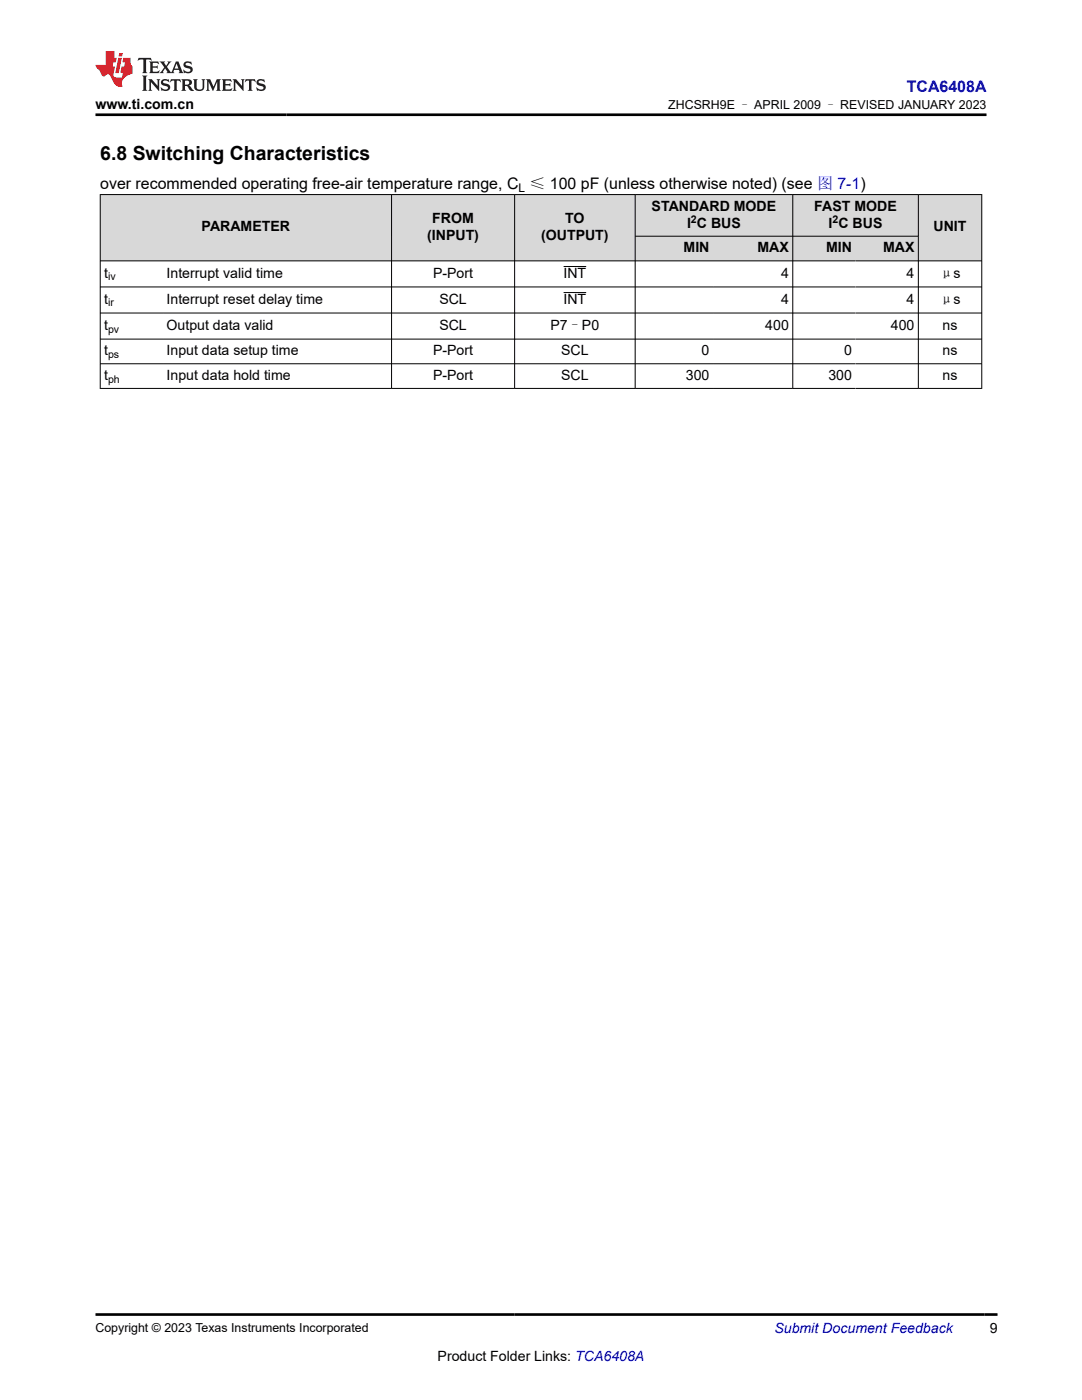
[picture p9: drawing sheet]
<svg xmlns="http://www.w3.org/2000/svg" width="216mm" height="279mm" viewBox="0 0 216 279" stroke-linecap="round" stroke-linejoin="round" font-family="sans-serif">
<defs><g id="words">
<text font-size="3.9" x="20" y="31.9">6.8 Switching Characteristics</text>
<text font-size="3.2" fill="#00f" x="181" y="18.3">TCA6408A</text>
<text font-size="3.2" x="20" y="37.7">over recommended operating free-air temperature range, C ≤ 100 pF (unless otherwise noted) (see 图 7-1)</text>
<g font-size="2.8">
<text x="19.1" y="21.7">www.ti.com.cn</text>
<text x="40.2" y="46.2">PARAMETER</text>
<text x="85.2" y="47.9">(INPUT)</text>
<text x="86.3" y="44.5">FROM</text>
<text x="108" y="47.9">(OUTPUT)</text>
<text x="112.8" y="44.5">TO</text>
<text x="130" y="42">STANDARD MODE</text>
<text x="137.1" y="45.4">I C BUS</text>
<text x="162.5" y="42">FAST MODE</text>
<text x="165.3" y="45.4">I C BUS</text>
<text x="186.3" y="46.2">UNIT</text>
<text x="136.4" y="50.3">MIN</text>
<text x="151.2" y="50.3">MAX</text>
<text x="164.8" y="50.3">MIN</text>
<text x="176.2" y="50.3">MAX</text>
<text x="20.8" y="55.4">t</text>
<text x="33.2" y="55.4">Interrupt valid time</text>
<text x="86.4" y="55.4">P-Port</text>
<text x="112.4" y="55.4">INT</text>
<text x="155.9" y="55.4">4</text>
<text x="180.9" y="55.4">4</text>
<text x="187.5" y="55.5">μs</text>
<text x="20.8" y="60.6">t</text>
<text x="20.8" y="65.8">t</text>
<text x="33.2" y="60.6">Interrupt reset delay time</text>
<text x="33.2" y="65.8">Output data valid</text>
<text x="87.7" y="60.6">SCL</text>
<text x="87.7" y="65.8">SCL</text>
<text x="109.9" y="65.9">P7–P0</text>
<text x="112.4" y="60.6">INT</text>
<text x="152.7" y="65.8">400</text>
<text x="155.9" y="60.6">4</text>
<text x="177.8" y="65.8">400</text>
<text x="180.9" y="60.6">4</text>
<text x="187.5" y="60.7">μs</text>
<text x="188.1" y="65.8">ns</text>
<text x="20.8" y="70.9">t</text>
<text x="33.2" y="70.9">Input data setup time</text>
<text x="86.4" y="70.9">P-Port</text>
<text x="112" y="70.9">SCL</text>
<text x="140" y="70.9">0</text>
<text x="168.4" y="70.9">0</text>
<text x="188.1" y="70.9">ns</text>
<text x="20.8" y="75.8">t</text>
<text x="33.2" y="75.8">Input data hold time</text>
<text x="86.4" y="75.8">P-Port</text>
<text x="112" y="75.8">SCL</text>
<text x="136.9" y="75.8">300</text>
<text x="165.3" y="75.8">300</text>
<text x="188.1" y="75.8">ns</text>
<text x="197.5" y="266.1">9</text>
<text x="87.3" y="271.7">Product Folder Links: TCA6408A</text>
</g>
<text font-size="2.8" fill="#00f" x="154.5" y="266.1">Submit Document Feedback</text>
<g font-size="2.5">
<text x="133.4" y="21.8">ZHCSRH9E – APRIL 2009 – REVISED JANUARY 2023</text>
<text x="19.1" y="265.8">Copyright © 2023 Texas Instruments Incorporated</text>
</g>
<text font-size="2.4" x="103.5" y="38.3">L</text>
<g font-size="2.1">
<text x="137.9" y="44.5">2</text>
<text x="166.1" y="44.5">2</text>
<text x="21.6" y="56">iv</text>
<text x="21.6" y="61.2">ir</text>
<text x="21.6" y="66.4">pv</text>
<text x="21.6" y="71.4">ps</text>
<text x="21.6" y="76.4">ph</text>
</g>
</g></defs>
<g fill="#d8d8d8">
<path d="M20 38.8h175.9v8.3h-175.9z" fill-rule="evenodd"/>
<path d="M20.1 38.9h58v13.1h-58z" fill-rule="evenodd"/>
<path d="M78.2 38.9h24.4v13.1h-24.4z" fill-rule="evenodd"/>
<path d="M102.7 38.9h24v13.1h-24z" fill-rule="evenodd"/>
<path d="M126.8 38.9h31.3v8.2h-31.3z" fill-rule="evenodd"/>
<path d="M158.3 38.9h24.9v8.2h-24.9z" fill-rule="evenodd"/>
<path d="M183.3 38.9h12.5v13.1h-12.5z" fill-rule="evenodd"/>
<path d="M126.8 47.2h15.5v4.8h-15.5z" fill-rule="evenodd"/>
<path d="M142.3 47.2h15.8v4.8h-15.8z" fill-rule="evenodd"/>
<path d="M158.3 47.2h12.4v4.8h-12.4z" fill-rule="evenodd"/>
<path d="M170.7 47.2h12.5v4.8h-12.5z" fill-rule="evenodd"/>
</g>
<g fill="none" stroke="#000" stroke-width=".2">
<path d="M19.9 38.8h176.1M20 38.8v38.8M78.1 38.8v38.8M102.7 38.8v38.8M126.7 38.8v38.8M158.2 38.8v38.8M183.2 38.8v38.8M195.9 38.8v38.8M19.9 52.1h176.1M19.9 57.3h176.1M112.4 53.2h4.6M112.4 58.4h4.6"/>
<path d="M126.7 47.1h56.6M19.9 62.5h176.1M19.9 67.7h176.1M19.9 72.6h176.1M19.9 77.5h176.1"/>
</g>
<path d="M27.7 11.6l-.2 .5 .5-.2h.6v.1v2.2l-.2 .4h1l-.2-.4v-2.2v-.1h.5l.5 .2-.1-.5zM29.8 12.3l.2 .4v1.5l-.2 .4h1.9l.1-.6a1.08 1.08 0 0 1-1.3 .2v-.7h.6l.4 .2v-.7l-.4 .2h-.6v-.5l.2-.2a1 1 0 0 1 1 .3l-.1-.5zM31.8 12.3l1 1.1-1 1.2h.9l-.2-.2 .4-.8 .5 .8-.2 .2h1.6l-.2-.2 .1-.5h1l.1 .5-.1 .2h.9l-.2-.3-.8-2h-.5l-1 2.2-.8-1.1 .9-1.1h-.8l.2 .2-.5 .6-.3-.6 .1-.2zM35.2 12.7l.4 1h-.8zM36.8 12.4a.65 .65 0 0 0-.2 .7 .65 .65 0 0 0 .6 .5l.7 .1 .1 .3a.79 .79 0 0 1-.7 .4 .79 .79 0 0 1-.7-.5l.1 .7 .2-.1a.93 .93 0 0 0 1.1 .1 .93 .93 0 0 0 .4-1 1.46 1.46 0 0 0-1.2-.6l-.1-.3a1.09 1.09 0 0 1 1.2 .2l-.2-.6-.1 .1-.6-.2zM28.4 15.1l.2 .4v2.2l-.2 .4h1l-.2-.4v-2.2l.2-.4zM29.6 15.8l.2 .4v1.5l-.2 .4h.8l-.3-.4v-1.3l1.7 1.8v-2l.2-.4h-.8l.2 .2 .1 1.1-1.2-1.3zM32.3 15.9a.65 .65 0 0 0-.2 .8 .65 .65 0 0 0 .7 .4l.6 .2 .1 .2a.79 .79 0 0 1-.7 .4 .79 .79 0 0 1-.7-.5l.1 .7 .2-.1a.93 .93 0 0 0 1.1 .1 .93 .93 0 0 0 .4-.9 1.46 1.46 0 0 0-1.2-.6l-.1-.4a1.09 1.09 0 0 1 1.2 .2l-.2-.6-.1 .1-.6-.1zM34.1 15.8l-.1 .6a.63 .63 0 0 1 .7-.3l.1 1.6-.3 .4h1l-.2-.4v-1.6a.66 .66 0 0 1 .8 .3l-.1-.6zM36.2 15.8l.2 .4v1.5l-.2 .4h.9l-.2-.2v-.7h.5l.1 .2a.79 .79 0 0 0 1.2 .6l-1-.9a.61 .61 0 0 0 .6-.6 .61 .61 0 0 0-.5-.7zM36.9 16.1h.2a.47 .47 0 0 1 .5 .1 .47 .47 0 0 1 .1 .5l-.2 .1-.6 .1zM38.5 15.8l.2 .2a2.27 2.27 0 0 0 .4 2 1.04 1.04 0 0 0 1.7-.7v-1.3l.2-.2h-.8l.2 .4v1.1a.6 .6 0 0 1-.6 .6 .6 .6 0 0 1-.6-.6v-1.1l.3-.4zM41.1 15.8l.2 .4v1.5l-.2 .4h.7l-.2-.4v-1.4l.9 1.9 .8-1.9v1.4l-.2 .4h1l-.3-.4v-1.5l.3-.4h-.8l-.7 1.5-.7-1.5zM44.3 15.8l.2 .4v1.5l-.2 .4h1.9l.1-.6a1.09 1.09 0 0 1-1.3 .2v-.7h.6l.4 .2v-.6l-.4 .2h-.6v-.6l.2-.1a1.01 1.01 0 0 1 1 .3l-.1-.6zM46.4 15.8l.3 .4v1.5l-.3 .4h.8l-.2-.4v-1.3l1.6 1.8v-2l.2-.4h-.7l.2 .2v1.1l-1.2-1.3zM49 15.8l-.1 .6a.63 .63 0 0 1 .8-.3v1.6l-.3 .4h1l-.2-.4v-1.6a.66 .66 0 0 1 .8 .3l-.1-.6zM51.4 15.9a.65 .65 0 0 0-.2 .8 .65 .65 0 0 0 .6 .4l.6 .2 .2 .2a.79 .79 0 0 1-.8 .4 .79 .79 0 0 1-.6-.5l.1 .7 .2-.1a.93 .93 0 0 0 1 .1 .93 .93 0 0 0 .5-.9 1.46 1.46 0 0 0-1.3-.6l-.1-.4a1.09 1.09 0 0 1 1.3 .2l-.2-.6-.2 .1-.5-.1z" fill="#231f20"/>
<path d="M21.1 10.2v2.8h-2.1l.1 .3 .9 1a.95 .95 0 0 0 .9 .9 .59 .59 0 0 1 .6-.4 .59 .59 0 0 1 .5 .4l.4 .7a1.59 1.59 0 0 0 2.1 1.4 1.61 1.61 0 0 1 1-2.3l1-.3-.1-1.5a1.59 1.59 0 0 1-.4-1.7h-1.4l-.2 .9h.5l-.1 .9h-.5l-.2 1v.2l.4 .1-.2 .9h-.6a.73 .73 0 0 1-1.1-.7l.3-1.5h-.5l.2-.9h.5l.2-.9h-.5v-1.3zM23.6 11.5l-.6 3.1h.7l.6-3.1zM23.8 10.6l-.1 .6h.7l.1-.6z" fill="#ed1c24"/>
<path d="M19.1 22.9h177.8M19.1 262.3h179.9" fill="none" stroke="#000" stroke-width=".53"/>
<use href="#words"/>
</svg>
